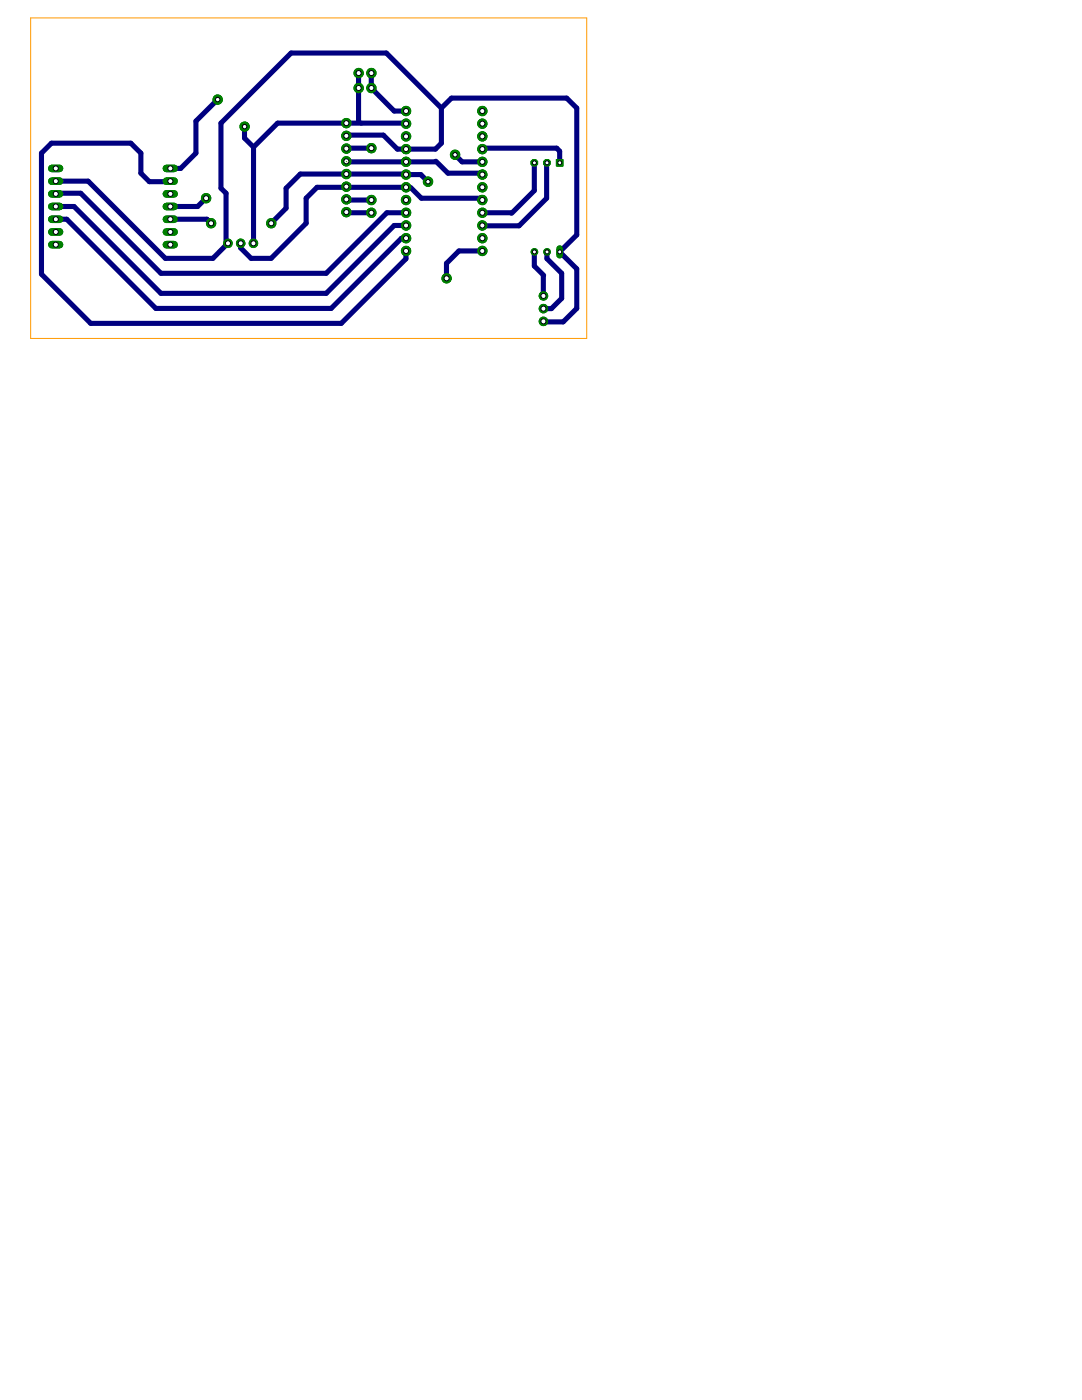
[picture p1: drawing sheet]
<svg xmlns="http://www.w3.org/2000/svg" width="216mm" height="279mm" viewBox="0 0 216 279" stroke-linecap="round" stroke-linejoin="round" font-family="sans-serif">
<circle cx="108.4" cy="59.1" r=".85" fill="#008000" stroke="#008000" stroke-width=".2"/>
<circle cx="108.4" cy="59.1" r=".51" fill="#fff" stroke="#000" stroke-width=".2"/>
<circle cx="108.4" cy="61.6" r=".85" fill="#008000" stroke="#008000" stroke-width=".2"/>
<circle cx="108.4" cy="61.6" r=".51" fill="#fff" stroke="#000" stroke-width=".2"/>
<circle cx="108.4" cy="64.1" r=".85" fill="#008000" stroke="#008000" stroke-width=".2"/>
<circle cx="108.4" cy="64.1" r=".51" fill="#fff" stroke="#000" stroke-width=".2"/>
<circle cx="45.5" cy="48.6" r=".85" fill="#008000" stroke="#008000" stroke-width=".2"/>
<circle cx="45.5" cy="48.6" r=".51" fill="#fff" stroke="#000" stroke-width=".2"/>
<circle cx="48" cy="48.6" r=".85" fill="#008000" stroke="#008000" stroke-width=".2"/>
<circle cx="48" cy="48.6" r=".51" fill="#fff" stroke="#000" stroke-width=".2"/>
<circle cx="50.6" cy="48.6" r=".85" fill="#008000" stroke="#008000" stroke-width=".2"/>
<circle cx="50.6" cy="48.6" r=".51" fill="#fff" stroke="#000" stroke-width=".2"/>
<path d="M33.2 48.8h1.5" fill="none" stroke="#008000" stroke-width="1.5"/>
<circle cx="34" cy="48.8" r=".51" fill="#fff" stroke="#000" stroke-width=".2"/>
<path d="M33.2 46.3h1.5" fill="none" stroke="#008000" stroke-width="1.5"/>
<circle cx="34" cy="46.3" r=".51" fill="#fff" stroke="#000" stroke-width=".2"/>
<path d="M33.2 43.8h1.5" fill="none" stroke="#008000" stroke-width="1.5"/>
<circle cx="34" cy="43.8" r=".51" fill="#fff" stroke="#000" stroke-width=".2"/>
<path d="M33.2 41.2h1.5" fill="none" stroke="#008000" stroke-width="1.5"/>
<circle cx="34" cy="41.2" r=".51" fill="#fff" stroke="#000" stroke-width=".2"/>
<path d="M33.2 38.7h1.5" fill="none" stroke="#008000" stroke-width="1.5"/>
<circle cx="34" cy="38.7" r=".51" fill="#fff" stroke="#000" stroke-width=".2"/>
<path d="M33.2 36.2h1.5" fill="none" stroke="#008000" stroke-width="1.5"/>
<circle cx="34" cy="36.2" r=".51" fill="#fff" stroke="#000" stroke-width=".2"/>
<path d="M33.2 33.6h1.5" fill="none" stroke="#008000" stroke-width="1.5"/>
<circle cx="34" cy="33.6" r=".51" fill="#fff" stroke="#000" stroke-width=".2"/>
<path d="M10.4 48.8h1.5" fill="none" stroke="#008000" stroke-width="1.5"/>
<circle cx="11.1" cy="48.8" r=".51" fill="#fff" stroke="#000" stroke-width=".2"/>
<path d="M10.4 46.3h1.5" fill="none" stroke="#008000" stroke-width="1.5"/>
<circle cx="11.1" cy="46.3" r=".51" fill="#fff" stroke="#000" stroke-width=".2"/>
<path d="M10.4 43.8h1.5" fill="none" stroke="#008000" stroke-width="1.5"/>
<circle cx="11.1" cy="43.8" r=".51" fill="#fff" stroke="#000" stroke-width=".2"/>
<path d="M10.4 41.2h1.5" fill="none" stroke="#008000" stroke-width="1.5"/>
<circle cx="11.1" cy="41.2" r=".51" fill="#fff" stroke="#000" stroke-width=".2"/>
<path d="M10.4 38.7h1.5" fill="none" stroke="#008000" stroke-width="1.5"/>
<circle cx="11.1" cy="38.7" r=".51" fill="#fff" stroke="#000" stroke-width=".2"/>
<path d="M10.4 36.2h1.5" fill="none" stroke="#008000" stroke-width="1.5"/>
<circle cx="11.1" cy="36.2" r=".51" fill="#fff" stroke="#000" stroke-width=".2"/>
<path d="M10.4 33.6h1.5" fill="none" stroke="#008000" stroke-width="1.5"/>
<circle cx="11.1" cy="33.6" r=".51" fill="#fff" stroke="#000" stroke-width=".2"/>
<path d="M111 31.8h1.3v1.3h-1.3z" fill="#008000" stroke="#008000" stroke-width=".2"/>
<circle cx="111.7" cy="32.5" r=".4" fill="#fff" stroke="#000" stroke-width=".2"/>
<circle cx="109.1" cy="32.5" r=".71" fill="#008000" stroke="#008000" stroke-width=".2"/>
<circle cx="109.2" cy="32.5" r=".4" fill="#fff" stroke="#000" stroke-width=".2"/>
<circle cx="106.6" cy="32.5" r=".71" fill="#008000" stroke="#008000" stroke-width=".2"/>
<circle cx="106.6" cy="32.5" r=".4" fill="#fff" stroke="#000" stroke-width=".2"/>
<circle cx="109.2" cy="50.3" r=".66" fill="#008000" stroke="#008000" stroke-width=".2"/>
<circle cx="109.2" cy="50.3" r=".4" fill="#fff" stroke="#000" stroke-width=".2"/>
<circle cx="106.6" cy="50.3" r=".66" fill="#008000" stroke="#008000" stroke-width=".2"/>
<circle cx="106.6" cy="50.3" r=".4" fill="#fff" stroke="#000" stroke-width=".2"/>
<path d="M111.7 49.6v1.3" fill="none" stroke="#008000" stroke-width="1.3"/>
<circle cx="111.7" cy="50.3" r=".4" fill="#fff" stroke="#000" stroke-width=".2"/>
<circle cx="96.2" cy="22.2" r=".93" fill="#008000" stroke="#008000" stroke-width=".2"/>
<circle cx="96.2" cy="22.2" r=".51" fill="#fff" stroke="#000" stroke-width=".2"/>
<circle cx="96.2" cy="24.7" r=".93" fill="#008000" stroke="#008000" stroke-width=".2"/>
<circle cx="96.2" cy="24.7" r=".51" fill="#fff" stroke="#000" stroke-width=".2"/>
<circle cx="96.2" cy="27.2" r=".93" fill="#008000" stroke="#008000" stroke-width=".2"/>
<circle cx="96.2" cy="27.2" r=".51" fill="#fff" stroke="#000" stroke-width=".2"/>
<circle cx="96.2" cy="29.8" r=".93" fill="#008000" stroke="#008000" stroke-width=".2"/>
<circle cx="96.2" cy="29.8" r=".51" fill="#fff" stroke="#000" stroke-width=".2"/>
<circle cx="96.2" cy="32.3" r=".93" fill="#008000" stroke="#008000" stroke-width=".2"/>
<circle cx="96.2" cy="32.3" r=".51" fill="#fff" stroke="#000" stroke-width=".2"/>
<circle cx="96.2" cy="34.8" r=".93" fill="#008000" stroke="#008000" stroke-width=".2"/>
<circle cx="96.2" cy="34.8" r=".51" fill="#fff" stroke="#000" stroke-width=".2"/>
<circle cx="96.2" cy="37.4" r=".93" fill="#008000" stroke="#008000" stroke-width=".2"/>
<circle cx="96.2" cy="37.4" r=".51" fill="#fff" stroke="#000" stroke-width=".2"/>
<circle cx="96.2" cy="39.9" r=".93" fill="#008000" stroke="#008000" stroke-width=".2"/>
<circle cx="96.2" cy="39.9" r=".51" fill="#fff" stroke="#000" stroke-width=".2"/>
<circle cx="96.2" cy="42.5" r=".93" fill="#008000" stroke="#008000" stroke-width=".2"/>
<circle cx="96.2" cy="42.5" r=".51" fill="#fff" stroke="#000" stroke-width=".2"/>
<circle cx="96.2" cy="45" r=".93" fill="#008000" stroke="#008000" stroke-width=".2"/>
<circle cx="96.2" cy="45" r=".51" fill="#fff" stroke="#000" stroke-width=".2"/>
<circle cx="96.2" cy="47.5" r=".93" fill="#008000" stroke="#008000" stroke-width=".2"/>
<circle cx="96.2" cy="47.5" r=".51" fill="#fff" stroke="#000" stroke-width=".2"/>
<circle cx="96.2" cy="50.1" r=".93" fill="#008000" stroke="#008000" stroke-width=".2"/>
<circle cx="96.2" cy="50.1" r=".51" fill="#fff" stroke="#000" stroke-width=".2"/>
<circle cx="81" cy="50.1" r=".93" fill="#008000" stroke="#008000" stroke-width=".2"/>
<circle cx="81" cy="50.1" r=".51" fill="#fff" stroke="#000" stroke-width=".2"/>
<circle cx="81" cy="47.5" r=".93" fill="#008000" stroke="#008000" stroke-width=".2"/>
<circle cx="81" cy="47.5" r=".51" fill="#fff" stroke="#000" stroke-width=".2"/>
<circle cx="81" cy="45" r=".93" fill="#008000" stroke="#008000" stroke-width=".2"/>
<circle cx="81" cy="45" r=".51" fill="#fff" stroke="#000" stroke-width=".2"/>
<circle cx="81" cy="42.5" r=".93" fill="#008000" stroke="#008000" stroke-width=".2"/>
<circle cx="81" cy="42.5" r=".51" fill="#fff" stroke="#000" stroke-width=".2"/>
<circle cx="81" cy="39.9" r=".93" fill="#008000" stroke="#008000" stroke-width=".2"/>
<circle cx="81" cy="39.9" r=".51" fill="#fff" stroke="#000" stroke-width=".2"/>
<circle cx="81" cy="37.4" r=".93" fill="#008000" stroke="#008000" stroke-width=".2"/>
<circle cx="81" cy="37.4" r=".51" fill="#fff" stroke="#000" stroke-width=".2"/>
<circle cx="81" cy="34.8" r=".93" fill="#008000" stroke="#008000" stroke-width=".2"/>
<circle cx="81" cy="34.8" r=".51" fill="#fff" stroke="#000" stroke-width=".2"/>
<circle cx="81" cy="32.3" r=".93" fill="#008000" stroke="#008000" stroke-width=".2"/>
<circle cx="81" cy="32.3" r=".51" fill="#fff" stroke="#000" stroke-width=".2"/>
<circle cx="81" cy="29.8" r=".93" fill="#008000" stroke="#008000" stroke-width=".2"/>
<circle cx="81" cy="29.8" r=".51" fill="#fff" stroke="#000" stroke-width=".2"/>
<circle cx="81" cy="27.2" r=".93" fill="#008000" stroke="#008000" stroke-width=".2"/>
<circle cx="81" cy="27.2" r=".51" fill="#fff" stroke="#000" stroke-width=".2"/>
<circle cx="81" cy="24.7" r=".93" fill="#008000" stroke="#008000" stroke-width=".2"/>
<circle cx="81" cy="24.7" r=".51" fill="#fff" stroke="#000" stroke-width=".2"/>
<circle cx="81" cy="22.2" r=".93" fill="#008000" stroke="#008000" stroke-width=".2"/>
<circle cx="81" cy="22.2" r=".51" fill="#fff" stroke="#000" stroke-width=".2"/>
<circle cx="69.1" cy="24.6" r=".93" fill="#008000" stroke="#008000" stroke-width=".2"/>
<circle cx="69.1" cy="24.6" r=".51" fill="#fff" stroke="#000" stroke-width=".2"/>
<circle cx="69.1" cy="27.1" r=".93" fill="#008000" stroke="#008000" stroke-width=".2"/>
<circle cx="69.1" cy="27.1" r=".51" fill="#fff" stroke="#000" stroke-width=".2"/>
<circle cx="69.1" cy="29.7" r=".93" fill="#008000" stroke="#008000" stroke-width=".2"/>
<circle cx="69.1" cy="29.7" r=".51" fill="#fff" stroke="#000" stroke-width=".2"/>
<circle cx="69.1" cy="32.2" r=".93" fill="#008000" stroke="#008000" stroke-width=".2"/>
<circle cx="69.1" cy="32.2" r=".51" fill="#fff" stroke="#000" stroke-width=".2"/>
<circle cx="69.1" cy="34.7" r=".93" fill="#008000" stroke="#008000" stroke-width=".2"/>
<circle cx="69.1" cy="34.7" r=".51" fill="#fff" stroke="#000" stroke-width=".2"/>
<circle cx="69.1" cy="37.3" r=".93" fill="#008000" stroke="#008000" stroke-width=".2"/>
<circle cx="69.1" cy="37.3" r=".51" fill="#fff" stroke="#000" stroke-width=".2"/>
<circle cx="69.1" cy="39.8" r=".93" fill="#008000" stroke="#008000" stroke-width=".2"/>
<circle cx="69.1" cy="39.8" r=".51" fill="#fff" stroke="#000" stroke-width=".2"/>
<circle cx="69.1" cy="42.3" r=".93" fill="#008000" stroke="#008000" stroke-width=".2"/>
<circle cx="69.1" cy="42.3" r=".51" fill="#fff" stroke="#000" stroke-width=".2"/>
<circle cx="74.1" cy="42.5" r=".93" fill="#008000" stroke="#008000" stroke-width=".2"/>
<circle cx="74.1" cy="42.5" r=".51" fill="#fff" stroke="#000" stroke-width=".2"/>
<circle cx="74.1" cy="39.9" r=".93" fill="#008000" stroke="#008000" stroke-width=".2"/>
<circle cx="74.1" cy="39.9" r=".51" fill="#fff" stroke="#000" stroke-width=".2"/>
<circle cx="74.1" cy="29.6" r=".93" fill="#008000" stroke="#008000" stroke-width=".2"/>
<circle cx="74.1" cy="29.6" r=".51" fill="#fff" stroke="#000" stroke-width=".2"/>
<circle cx="48.8" cy="25.3" r=".93" fill="#008000" stroke="#008000" stroke-width=".2"/>
<circle cx="48.8" cy="25.3" r=".44" fill="#fff" stroke="#000" stroke-width=".2"/>
<circle cx="43.4" cy="19.9" r=".93" fill="#008000" stroke="#008000" stroke-width=".2"/>
<circle cx="43.4" cy="19.9" r=".44" fill="#fff" stroke="#000" stroke-width=".2"/>
<circle cx="90.8" cy="30.9" r=".93" fill="#008000" stroke="#008000" stroke-width=".2"/>
<circle cx="90.8" cy="30.9" r=".44" fill="#fff" stroke="#000" stroke-width=".2"/>
<circle cx="85.4" cy="36.3" r=".93" fill="#008000" stroke="#008000" stroke-width=".2"/>
<circle cx="85.4" cy="36.3" r=".44" fill="#fff" stroke="#000" stroke-width=".2"/>
<circle cx="54.1" cy="44.6" r=".93" fill="#008000" stroke="#008000" stroke-width=".2"/>
<circle cx="54.1" cy="44.6" r=".51" fill="#fff" stroke="#000" stroke-width=".2"/>
<circle cx="42.1" cy="44.6" r=".93" fill="#008000" stroke="#008000" stroke-width=".2"/>
<circle cx="42.1" cy="44.6" r=".51" fill="#fff" stroke="#000" stroke-width=".2"/>
<circle cx="41.1" cy="39.6" r=".93" fill="#008000" stroke="#008000" stroke-width=".2"/>
<circle cx="41.1" cy="39.6" r=".51" fill="#fff" stroke="#000" stroke-width=".2"/>
<circle cx="89.1" cy="55.5" r=".93" fill="#008000" stroke="#008000" stroke-width=".2"/>
<circle cx="89.1" cy="55.5" r=".51" fill="#fff" stroke="#000" stroke-width=".2"/>
<circle cx="74.1" cy="17.6" r=".93" fill="#008000" stroke="#008000" stroke-width=".2"/>
<circle cx="74.1" cy="17.6" r=".51" fill="#fff" stroke="#000" stroke-width=".2"/>
<circle cx="71.6" cy="17.6" r=".93" fill="#008000" stroke="#008000" stroke-width=".2"/>
<circle cx="71.6" cy="17.6" r=".51" fill="#fff" stroke="#000" stroke-width=".2"/>
<circle cx="74.1" cy="14.6" r=".93" fill="#008000" stroke="#008000" stroke-width=".2"/>
<circle cx="74.1" cy="14.6" r=".51" fill="#fff" stroke="#000" stroke-width=".2"/>
<circle cx="71.6" cy="14.6" r=".93" fill="#008000" stroke="#008000" stroke-width=".2"/>
<circle cx="71.6" cy="14.6" r=".51" fill="#fff" stroke="#000" stroke-width=".2"/>
<g fill="none" stroke="#000080" stroke-width="1">
<path d="M43.4 19.9l-4.3 4.3v6.4l-3.1 3h-2M71.5 14.6v9.4M74.1 14.6v3l4.6 4.6h2.3M11.1 38.7v-.1h5l16 15.9h33l12.1-12h3.8M11.1 36.2h6.5l15.4 15.4h9.5l3-3M33.8 36.3h-4l-1.7-1.7v-4l-2-2h-15.8l-2 2v24.1l9.8 9.8h50l12.9-12.9v-1.5M41.1 39.6l-1.7 1.6h-5.4M48.8 25.3v2.3l1.8 1.8M50.6 29.4l-.1 19.2M69.1 39.8l.1 .1h4.9M69.2 29.6h4.9M69.2 32.3h17.6"/>
<path d="M80.9 24.6h-25.5l-4.8 4.8M80.9 34.7h-21l-2.8 2.9v4l-3 3M81 37.4h-17.7l-2.2 2.2v5l-7 7h-4l-2.1-2.1v-.9M81 34.8h3l1.4 1.5M81.9 37.4l2.2 2.2h11.8l.3 .3M87 32.2l2.4 2.4h6.5l.3 .2M88.1 21.6v7l-1.2 1.2h-7.6l-2.8-2.8h-7.3l-.1 .1M88.1 21.6l2-2h23l2 2v25.3l-3.4 3.3M88.1 21.6l-11-11h-19l-14 14v13l1 1v9.6M90.8 30.9l1.4 1.4h4M96.2 29.8l.2-.2h14.7l.6 .6v2.3M106.6 32.5v5.5l-4.5 4.6"/>
<path d="M109.1 32.6v7l-5.5 5.5-7.4-.1M11.1 41.2h3.7l17.3 17.3h33l13.6-13.5h2.3M11.1 43.8h2.2l17.8 17.8h35l14-14 .9-.1M34 43.8h7.3l.8 .8M69.1 42.3l.1 .2h4.9M96.2 50.1h-4.6l-2.5 2.5v2.9M96.2 42.5h5.8M106.6 50.3v2.8l1.9 1.8M108.4 55v4.1M109.1 50.3v1.3l3 2.9v5l-2.1 2.1h-1.6M111.7 50.3l3.4 3.4v7.9l-2.7 2.6h-3.9l-.1-.1"/>
</g>
<path d="M34 36.2l-.2 .1" fill="none" stroke="#000080" stroke-width=".61"/>
<path d="M69.1 37.3l.1 .1M69.2 29.6l-.1 .1M71.5 24l.6 .6M80.9 24.6l.1 .1M80.9 34.7l.1 .1M87 32.2l-.2 .1M109.1 32.5v.1M102 42.5l.1 .1M108.5 54.9l-.1 .1M111.7 50.2v.1" fill="none" stroke="#000080" stroke-width=".2"/>
<path d="M81 37.4h.9M45.1 48.2l.4 .4" fill="none" stroke="#000080" stroke-width=".51"/>
<circle cx="108.4" cy="59.1" r=".85" fill="#008000" stroke="#008000" stroke-width=".2"/>
<circle cx="108.4" cy="59.1" r=".51" fill="#fff" stroke="#000" stroke-width=".2"/>
<circle cx="108.4" cy="61.6" r=".85" fill="#008000" stroke="#008000" stroke-width=".2"/>
<circle cx="108.4" cy="61.6" r=".51" fill="#fff" stroke="#000" stroke-width=".2"/>
<circle cx="108.4" cy="64.1" r=".85" fill="#008000" stroke="#008000" stroke-width=".2"/>
<circle cx="108.4" cy="64.1" r=".51" fill="#fff" stroke="#000" stroke-width=".2"/>
<circle cx="45.5" cy="48.6" r=".85" fill="#008000" stroke="#008000" stroke-width=".2"/>
<circle cx="45.5" cy="48.6" r=".51" fill="#fff" stroke="#000" stroke-width=".2"/>
<circle cx="48" cy="48.6" r=".85" fill="#008000" stroke="#008000" stroke-width=".2"/>
<circle cx="48" cy="48.6" r=".51" fill="#fff" stroke="#000" stroke-width=".2"/>
<circle cx="50.6" cy="48.6" r=".85" fill="#008000" stroke="#008000" stroke-width=".2"/>
<circle cx="50.6" cy="48.6" r=".51" fill="#fff" stroke="#000" stroke-width=".2"/>
<path d="M33.2 48.8h1.5" fill="none" stroke="#008000" stroke-width="1.5"/>
<circle cx="34" cy="48.8" r=".51" fill="#fff" stroke="#000" stroke-width=".2"/>
<path d="M33.2 46.3h1.5" fill="none" stroke="#008000" stroke-width="1.5"/>
<circle cx="34" cy="46.3" r=".51" fill="#fff" stroke="#000" stroke-width=".2"/>
<path d="M33.2 43.8h1.5" fill="none" stroke="#008000" stroke-width="1.5"/>
<circle cx="34" cy="43.8" r=".51" fill="#fff" stroke="#000" stroke-width=".2"/>
<path d="M33.2 41.2h1.5" fill="none" stroke="#008000" stroke-width="1.5"/>
<circle cx="34" cy="41.2" r=".51" fill="#fff" stroke="#000" stroke-width=".2"/>
<path d="M33.2 38.7h1.5" fill="none" stroke="#008000" stroke-width="1.5"/>
<circle cx="34" cy="38.7" r=".51" fill="#fff" stroke="#000" stroke-width=".2"/>
<path d="M33.2 36.2h1.5" fill="none" stroke="#008000" stroke-width="1.5"/>
<circle cx="34" cy="36.2" r=".51" fill="#fff" stroke="#000" stroke-width=".2"/>
<path d="M33.2 33.6h1.5" fill="none" stroke="#008000" stroke-width="1.5"/>
<circle cx="34" cy="33.6" r=".51" fill="#fff" stroke="#000" stroke-width=".2"/>
<path d="M10.4 48.8h1.5" fill="none" stroke="#008000" stroke-width="1.5"/>
<circle cx="11.1" cy="48.8" r=".51" fill="#fff" stroke="#000" stroke-width=".2"/>
<path d="M10.4 46.3h1.5" fill="none" stroke="#008000" stroke-width="1.5"/>
<circle cx="11.1" cy="46.3" r=".51" fill="#fff" stroke="#000" stroke-width=".2"/>
<path d="M10.4 43.8h1.5" fill="none" stroke="#008000" stroke-width="1.5"/>
<circle cx="11.1" cy="43.8" r=".51" fill="#fff" stroke="#000" stroke-width=".2"/>
<path d="M10.4 41.2h1.5" fill="none" stroke="#008000" stroke-width="1.5"/>
<circle cx="11.1" cy="41.2" r=".51" fill="#fff" stroke="#000" stroke-width=".2"/>
<path d="M10.4 38.7h1.5" fill="none" stroke="#008000" stroke-width="1.5"/>
<circle cx="11.1" cy="38.7" r=".51" fill="#fff" stroke="#000" stroke-width=".2"/>
<path d="M10.4 36.2h1.5" fill="none" stroke="#008000" stroke-width="1.5"/>
<circle cx="11.1" cy="36.2" r=".51" fill="#fff" stroke="#000" stroke-width=".2"/>
<path d="M10.4 33.6h1.5" fill="none" stroke="#008000" stroke-width="1.5"/>
<circle cx="11.1" cy="33.6" r=".51" fill="#fff" stroke="#000" stroke-width=".2"/>
<path d="M111 31.8h1.3v1.3h-1.3z" fill="#008000" stroke="#008000" stroke-width=".2"/>
<circle cx="111.7" cy="32.5" r=".4" fill="#fff" stroke="#000" stroke-width=".2"/>
<circle cx="109.1" cy="32.5" r=".71" fill="#008000" stroke="#008000" stroke-width=".2"/>
<circle cx="109.2" cy="32.5" r=".4" fill="#fff" stroke="#000" stroke-width=".2"/>
<circle cx="106.6" cy="32.5" r=".71" fill="#008000" stroke="#008000" stroke-width=".2"/>
<circle cx="106.6" cy="32.5" r=".4" fill="#fff" stroke="#000" stroke-width=".2"/>
<circle cx="109.2" cy="50.3" r=".66" fill="#008000" stroke="#008000" stroke-width=".2"/>
<circle cx="109.2" cy="50.3" r=".4" fill="#fff" stroke="#000" stroke-width=".2"/>
<circle cx="106.6" cy="50.3" r=".66" fill="#008000" stroke="#008000" stroke-width=".2"/>
<circle cx="106.6" cy="50.3" r=".4" fill="#fff" stroke="#000" stroke-width=".2"/>
<path d="M111.7 49.6v1.3" fill="none" stroke="#008000" stroke-width="1.3"/>
<circle cx="111.7" cy="50.3" r=".4" fill="#fff" stroke="#000" stroke-width=".2"/>
<circle cx="96.2" cy="22.2" r=".93" fill="#008000" stroke="#008000" stroke-width=".2"/>
<circle cx="96.2" cy="22.2" r=".51" fill="#fff" stroke="#000" stroke-width=".2"/>
<circle cx="96.2" cy="24.7" r=".93" fill="#008000" stroke="#008000" stroke-width=".2"/>
<circle cx="96.2" cy="24.7" r=".51" fill="#fff" stroke="#000" stroke-width=".2"/>
<circle cx="96.2" cy="27.2" r=".93" fill="#008000" stroke="#008000" stroke-width=".2"/>
<circle cx="96.2" cy="27.2" r=".51" fill="#fff" stroke="#000" stroke-width=".2"/>
<circle cx="96.2" cy="29.8" r=".93" fill="#008000" stroke="#008000" stroke-width=".2"/>
<circle cx="96.2" cy="29.8" r=".51" fill="#fff" stroke="#000" stroke-width=".2"/>
<circle cx="96.2" cy="32.3" r=".93" fill="#008000" stroke="#008000" stroke-width=".2"/>
<circle cx="96.2" cy="32.3" r=".51" fill="#fff" stroke="#000" stroke-width=".2"/>
<circle cx="96.2" cy="34.8" r=".93" fill="#008000" stroke="#008000" stroke-width=".2"/>
<circle cx="96.2" cy="34.8" r=".51" fill="#fff" stroke="#000" stroke-width=".2"/>
<circle cx="96.2" cy="37.4" r=".93" fill="#008000" stroke="#008000" stroke-width=".2"/>
<circle cx="96.2" cy="37.4" r=".51" fill="#fff" stroke="#000" stroke-width=".2"/>
<circle cx="96.2" cy="39.9" r=".93" fill="#008000" stroke="#008000" stroke-width=".2"/>
<circle cx="96.2" cy="39.9" r=".51" fill="#fff" stroke="#000" stroke-width=".2"/>
<circle cx="96.2" cy="42.5" r=".93" fill="#008000" stroke="#008000" stroke-width=".2"/>
<circle cx="96.2" cy="42.5" r=".51" fill="#fff" stroke="#000" stroke-width=".2"/>
<circle cx="96.2" cy="45" r=".93" fill="#008000" stroke="#008000" stroke-width=".2"/>
<circle cx="96.2" cy="45" r=".51" fill="#fff" stroke="#000" stroke-width=".2"/>
<circle cx="96.2" cy="47.5" r=".93" fill="#008000" stroke="#008000" stroke-width=".2"/>
<circle cx="96.2" cy="47.5" r=".51" fill="#fff" stroke="#000" stroke-width=".2"/>
<circle cx="96.2" cy="50.1" r=".93" fill="#008000" stroke="#008000" stroke-width=".2"/>
<circle cx="96.2" cy="50.1" r=".51" fill="#fff" stroke="#000" stroke-width=".2"/>
<circle cx="81" cy="50.1" r=".93" fill="#008000" stroke="#008000" stroke-width=".2"/>
<circle cx="81" cy="50.1" r=".51" fill="#fff" stroke="#000" stroke-width=".2"/>
<circle cx="81" cy="47.5" r=".93" fill="#008000" stroke="#008000" stroke-width=".2"/>
<circle cx="81" cy="47.5" r=".51" fill="#fff" stroke="#000" stroke-width=".2"/>
<circle cx="81" cy="45" r=".93" fill="#008000" stroke="#008000" stroke-width=".2"/>
<circle cx="81" cy="45" r=".51" fill="#fff" stroke="#000" stroke-width=".2"/>
<circle cx="81" cy="42.5" r=".93" fill="#008000" stroke="#008000" stroke-width=".2"/>
<circle cx="81" cy="42.5" r=".51" fill="#fff" stroke="#000" stroke-width=".2"/>
<circle cx="81" cy="39.9" r=".93" fill="#008000" stroke="#008000" stroke-width=".2"/>
<circle cx="81" cy="39.9" r=".51" fill="#fff" stroke="#000" stroke-width=".2"/>
<circle cx="81" cy="37.4" r=".93" fill="#008000" stroke="#008000" stroke-width=".2"/>
<circle cx="81" cy="37.4" r=".51" fill="#fff" stroke="#000" stroke-width=".2"/>
<circle cx="81" cy="34.8" r=".93" fill="#008000" stroke="#008000" stroke-width=".2"/>
<circle cx="81" cy="34.8" r=".51" fill="#fff" stroke="#000" stroke-width=".2"/>
<circle cx="81" cy="32.3" r=".93" fill="#008000" stroke="#008000" stroke-width=".2"/>
<circle cx="81" cy="32.3" r=".51" fill="#fff" stroke="#000" stroke-width=".2"/>
<circle cx="81" cy="29.8" r=".93" fill="#008000" stroke="#008000" stroke-width=".2"/>
<circle cx="81" cy="29.8" r=".51" fill="#fff" stroke="#000" stroke-width=".2"/>
<circle cx="81" cy="27.2" r=".93" fill="#008000" stroke="#008000" stroke-width=".2"/>
<circle cx="81" cy="27.2" r=".51" fill="#fff" stroke="#000" stroke-width=".2"/>
<circle cx="81" cy="24.7" r=".93" fill="#008000" stroke="#008000" stroke-width=".2"/>
<circle cx="81" cy="24.7" r=".51" fill="#fff" stroke="#000" stroke-width=".2"/>
<circle cx="81" cy="22.2" r=".93" fill="#008000" stroke="#008000" stroke-width=".2"/>
<circle cx="81" cy="22.2" r=".51" fill="#fff" stroke="#000" stroke-width=".2"/>
<circle cx="69.1" cy="24.6" r=".93" fill="#008000" stroke="#008000" stroke-width=".2"/>
<circle cx="69.1" cy="24.6" r=".51" fill="#fff" stroke="#000" stroke-width=".2"/>
<circle cx="69.1" cy="27.1" r=".93" fill="#008000" stroke="#008000" stroke-width=".2"/>
<circle cx="69.1" cy="27.1" r=".51" fill="#fff" stroke="#000" stroke-width=".2"/>
<circle cx="69.1" cy="29.7" r=".93" fill="#008000" stroke="#008000" stroke-width=".2"/>
<circle cx="69.1" cy="29.7" r=".51" fill="#fff" stroke="#000" stroke-width=".2"/>
<circle cx="69.1" cy="32.2" r=".93" fill="#008000" stroke="#008000" stroke-width=".2"/>
<circle cx="69.1" cy="32.2" r=".51" fill="#fff" stroke="#000" stroke-width=".2"/>
<circle cx="69.1" cy="34.7" r=".93" fill="#008000" stroke="#008000" stroke-width=".2"/>
<circle cx="69.1" cy="34.7" r=".51" fill="#fff" stroke="#000" stroke-width=".2"/>
<circle cx="69.1" cy="37.3" r=".93" fill="#008000" stroke="#008000" stroke-width=".2"/>
<circle cx="69.1" cy="37.3" r=".51" fill="#fff" stroke="#000" stroke-width=".2"/>
<circle cx="69.1" cy="39.8" r=".93" fill="#008000" stroke="#008000" stroke-width=".2"/>
<circle cx="69.1" cy="39.8" r=".51" fill="#fff" stroke="#000" stroke-width=".2"/>
<circle cx="69.1" cy="42.3" r=".93" fill="#008000" stroke="#008000" stroke-width=".2"/>
<circle cx="69.1" cy="42.3" r=".51" fill="#fff" stroke="#000" stroke-width=".2"/>
<circle cx="74.1" cy="42.5" r=".93" fill="#008000" stroke="#008000" stroke-width=".2"/>
<circle cx="74.1" cy="42.5" r=".51" fill="#fff" stroke="#000" stroke-width=".2"/>
<circle cx="74.1" cy="39.9" r=".93" fill="#008000" stroke="#008000" stroke-width=".2"/>
<circle cx="74.1" cy="39.9" r=".51" fill="#fff" stroke="#000" stroke-width=".2"/>
<circle cx="74.1" cy="29.6" r=".93" fill="#008000" stroke="#008000" stroke-width=".2"/>
<circle cx="74.1" cy="29.6" r=".51" fill="#fff" stroke="#000" stroke-width=".2"/>
<circle cx="48.8" cy="25.3" r=".93" fill="#008000" stroke="#008000" stroke-width=".2"/>
<circle cx="48.8" cy="25.3" r=".44" fill="#fff" stroke="#000" stroke-width=".2"/>
<circle cx="43.4" cy="19.9" r=".93" fill="#008000" stroke="#008000" stroke-width=".2"/>
<circle cx="43.4" cy="19.9" r=".44" fill="#fff" stroke="#000" stroke-width=".2"/>
<circle cx="90.8" cy="30.9" r=".93" fill="#008000" stroke="#008000" stroke-width=".2"/>
<circle cx="90.8" cy="30.9" r=".44" fill="#fff" stroke="#000" stroke-width=".2"/>
<circle cx="85.4" cy="36.3" r=".93" fill="#008000" stroke="#008000" stroke-width=".2"/>
<circle cx="85.4" cy="36.3" r=".44" fill="#fff" stroke="#000" stroke-width=".2"/>
<circle cx="54.1" cy="44.6" r=".93" fill="#008000" stroke="#008000" stroke-width=".2"/>
<circle cx="54.1" cy="44.6" r=".51" fill="#fff" stroke="#000" stroke-width=".2"/>
<circle cx="42.1" cy="44.6" r=".93" fill="#008000" stroke="#008000" stroke-width=".2"/>
<circle cx="42.1" cy="44.6" r=".51" fill="#fff" stroke="#000" stroke-width=".2"/>
<circle cx="41.1" cy="39.6" r=".93" fill="#008000" stroke="#008000" stroke-width=".2"/>
<circle cx="41.1" cy="39.6" r=".51" fill="#fff" stroke="#000" stroke-width=".2"/>
<circle cx="89.1" cy="55.5" r=".93" fill="#008000" stroke="#008000" stroke-width=".2"/>
<circle cx="89.1" cy="55.5" r=".51" fill="#fff" stroke="#000" stroke-width=".2"/>
<circle cx="74.1" cy="17.6" r=".93" fill="#008000" stroke="#008000" stroke-width=".2"/>
<circle cx="74.1" cy="17.6" r=".51" fill="#fff" stroke="#000" stroke-width=".2"/>
<circle cx="71.6" cy="17.6" r=".93" fill="#008000" stroke="#008000" stroke-width=".2"/>
<circle cx="71.6" cy="17.6" r=".51" fill="#fff" stroke="#000" stroke-width=".2"/>
<circle cx="74.1" cy="14.6" r=".93" fill="#008000" stroke="#008000" stroke-width=".2"/>
<circle cx="74.1" cy="14.6" r=".51" fill="#fff" stroke="#000" stroke-width=".2"/>
<circle cx="71.6" cy="14.6" r=".93" fill="#008000" stroke="#008000" stroke-width=".2"/>
<circle cx="71.6" cy="14.6" r=".51" fill="#fff" stroke="#000" stroke-width=".2"/>
<path d="M69.1 32.2l.1 .1" fill="none" stroke="#808000" stroke-width=".2"/>
<path d="M6.1 3.6h111v63.9h-111z" fill="none" stroke="#f90" stroke-width=".2"/>
</svg>
